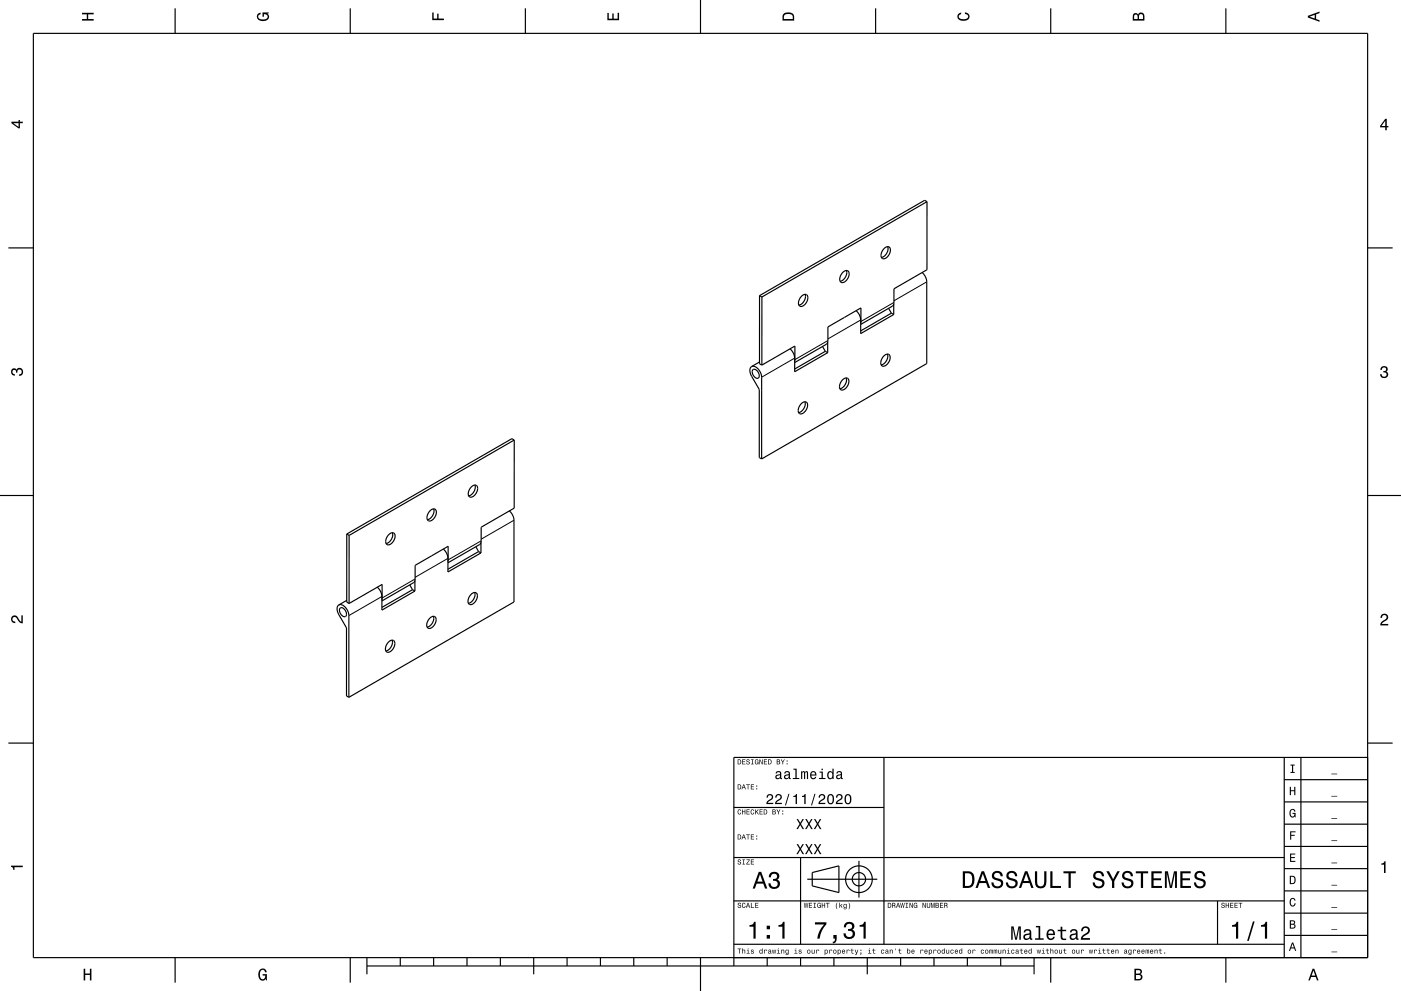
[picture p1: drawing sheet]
<svg xmlns="http://www.w3.org/2000/svg" width="420mm" height="297mm" viewBox="0 0 420 297" stroke-linecap="round" stroke-linejoin="round" font-family="sans-serif">
<g fill="none" stroke="#000" stroke-width=".35">
<path d="M10 10h400v277h-400zM52.5 2.5v7.5M105 2.5v7.5M157.5 2.5v7.5M210 0v10M262.5 2.5v7.5M315 2.5v7.5M367.5 2.5v7.5M2.5 74.3h7.5M265.1 74.5a1.05 1.05 0 0 1 1.4-.5 1.05 1.05 0 0 1 .4 1.6 1.93 1.93 0 0 1-2.5 1.8l-.3-1.2zM266.1 73.9a2.72 2.72 0 0 1-1.9 3.3M277.9 60.4v20.4l-9.9 5.8v4.2l-.3 .8-9.7 5.6"/>
<path d="M277.9 60.4l-.7-.4-49.5 28.6M277.9 60.4l-49.5 28.6M410 74.3h7.5M227.7 88.6l.7 .4M227.7 88.6v20.4l.7 .4M228.4 89v20.4M240.3 88.8a1.05 1.05 0 0 1 1.5-.5 1.05 1.05 0 0 1 .3 1.5 1.94 1.94 0 0 1-2.5 1.9l-.2-1.3zM241.4 88.2a2.72 2.72 0 0 1-1.9 3.2M252.7 81.6a1.05 1.05 0 0 1 1.5-.4 1.05 1.05 0 0 1 .3 1.5 1.94 1.94 0 0 1-2.5 1.8l-.2-.6v-.8zM253.7 81.1a2.72 2.72 0 0 1-1.8 3.2M256.6 93.1l.9 1 .5 1.1v4.8l9.9-5.7M258 96.9l.1-4.6-9.9 5.7v4.1l-.4 1-9.6 5.6"/>
<path d="M266.4 92.4l.8 1.5M267.2 93.9l-9.2 5.3M267.2 93.9l.7 .4M267.9 91.1v3.2M276.4 81.7l1 1.2 .4 1.4v24.7l-49.5 28.5M225.3 109.9a2.27 2.27 0 0 0 .1 2.9l2.2 3.9v20.4l.7 .4M225.3 109.9a2.83 2.83 0 0 1 3 2.8v24.8M225.7 110.8a1.68 1.68 0 0 1 1.9 2.2 .86 .86 0 0 1-.9 .4 .86 .86 0 0 1-.7-.7l-.5-1.1zM227.7 108.5l-2.4 1.4M236.8 104.5l.6 .7 .7 1.4 .1 4.8 9.9-5.7M238.2 108.3l.1-4.6-9.9 5.7M246.6 103.8l.8 1.5"/>
<path d="M247.4 105.3l-9.2 5.3M247.4 105.3l.7 .4M248.1 102.6v3.1M252.6 113.8a1.05 1.05 0 0 1 1.5-.4 1.05 1.05 0 0 1 .3 1.5 1.93 1.93 0 0 1-2.5 1.8l-.2-.6 .1-.8zM253.7 113.3a2.72 2.72 0 0 1-1.9 3.2M265 106.7a1.05 1.05 0 0 1 1.5-.5 1.05 1.05 0 0 1 .3 1.6 1.92 1.92 0 0 1-2.5 1.8l-.2-.6v-.9zM266 106.1a2.72 2.72 0 0 1-1.8 3.3M154.2 131.9l-.1 20.4-9.8 5.7-.1 4.3-.2 .7-9.7 5.7M154.2 131.9l-.7-.4-49.5 28.5M154.2 131.9l-49.5 28.6M240.2 121a1.05 1.05 0 0 1 1.5-.5 1.05 1.05 0 0 1 .3 1.5 1.93 1.93 0 0 1-2.4 1.8l-.3-1.2zM241.3 120.4a2.72 2.72 0 0 1-1.9 3.2"/>
<path d="M0 148.5h10M117.6 159.6a2.72 2.72 0 0 1-1.9 3.3M128.9 153.1a1.05 1.05 0 0 1 1.5-.5 1.05 1.05 0 0 1 .3 1.5 1.93 1.93 0 0 1-2.4 1.8l-.3-.6 .1-.8zM130 152.5a2.72 2.72 0 0 1-1.9 3.2M141.3 145.9a1.05 1.05 0 0 1 1.5-.4 1.05 1.05 0 0 1 .3 1.5 1.94 1.94 0 0 1-2.5 1.8l-.2-.6 .1-.8zM142.4 145.4a2.72 2.72 0 0 1-1.9 3.2M152.7 153.1l1 1.3 .4 1.3v24.7l-49.5 28.6M410 148.5h10M103.9 179.9l-2.3 1.4M104 160l.7 .5M104 160l-.1 20.5 .8 .4M104.7 160.5v20.4"/>
<path d="M113.1 176l1 1.2 .4 1.6M114.6 179.2l-.1 .5M116.6 160.2a1.05 1.05 0 0 1 1.5-.4 1.05 1.05 0 0 1 .3 1.5 1.93 1.93 0 0 1-2.5 1.8l-.2-1.2zM122.8 175.3l.9 1.4M123.7 176.7l-9.2 5.3M123.7 176.7l.7 .4M124.4 177.1l-9.9 5.8 .1-7.8-9.9 5.8M124.4 174v3.1M132.9 164.6l.8 1 .5 1.1 .1 4.7 9.9-5.7M134.3 168.3l.1-4.6-9.9 5.7-.1 4.3-.2 .8-9.7 5.6M141.2 178.1a1.05 1.05 0 0 1 1.5-.4 1.05 1.05 0 0 1 .3 1.5 1.94 1.94 0 0 1-2.4 1.8l-.3-.6 .1-.8zM142.3 177.6a2.72 2.72 0 0 1-1.9 3.2"/>
<path d="M142.6 163.9l.9 1.4M143.5 165.3l-9.2 5.3M143.5 165.3l.7 .4M144.2 162.6v3.1M101.6 181.3a2.24 2.24 0 0 0 0 3l2.3 3.9v20.4l.7 .4M101.6 181.3a2.87 2.87 0 0 1 3 3v24.7M102 182.3a1.68 1.68 0 0 1 1.8 2.3 1.1 1.1 0 0 1-1.8-.8 1.42 1.42 0 0 1 0-1.5zM116.5 192.4a1.05 1.05 0 0 1 1.5-.4 1.05 1.05 0 0 1 .3 1.5 1.94 1.94 0 0 1-2.5 1.8l-.2-1.2zM117.5 191.9a2.71 2.71 0 0 1-1.8 3.2M128.9 185.3a1.05 1.05 0 0 1 1.5-.5 1.05 1.05 0 0 1 .3 1.5 1.94 1.94 0 0 1-2.5 1.9l-.2-1.3zM129.9 184.7a2.71 2.71 0 0 1-1.9 3.2M2.5 222.7h7.5"/>
<path d="M265 227v56M385 233.7h25M385 227v60M390 227v60M410 222.7h7.5M410 227h-190v62.5M220 257h165M220 242h45M240 257v26M257.5 258v11M385 253.7h25M385 247h25"/>
<path d="M385 240.3h25M220 270h165M242 263.5h21M243.5 261.5l8-2v8l-8-2zM365 270v13M385 273.7h25M385 267h25M385 260.3h25M52.5 287v7.5M105 287v7.5M110 289.5h200M110 287v5"/>
<path d="M120 287v2.5M130 287v2.5M140 287v2.5M150 287v2.5M160 287v5M170 287v2.5M180 287v2.5M190 287v2.5M200 287v2.5M210 287v10M220 283h165M230 287v2.5"/>
<path d="M240 287v2.5M250 287v2.5M260 287v5M270 287v2.5M280 287v2.5M290 287v2.5M300 287v2.5M310 287v5M315 287v7.5M367.5 287v7.5M385 280.3h25"/>
<circle cx="257.5" cy="263.5" r="2"/>
<circle cx="257.5" cy="263.5" r="4"/>
</g>
<path d="M258 95.9l-9.8 5.7M268 90.6l-9.9 5.8M277.8 84.5l-9.8 5.6M238.2 107.3l-9.9 5.7M248.2 102.1l-9.9 5.7M154.1 155.9l-9.8 5.7M114.5 178.8l-9.9 5.7M124.4 173.5l-9.8 5.7M134.3 167.3l-9.9 5.7M144.2 162.1l-9.9 5.7" fill="none" stroke="#000" stroke-width=".3"/>
<g fill="#000">
<path d="M24.6 3.8h3.5v.5h-1.7v1.4h1.7v.5h-3.5v-.5h1.4v-1.4h-1.4z" fill-rule="evenodd"/>
<path d="M77.3 4.2l.8-.4v.5l-.3 .1a.68 .68 0 0 0-.4 .6 .68 .68 0 0 0 .4 .6 1.68 1.68 0 0 0 2.4-.6 .93 .93 0 0 0-1.1-.8v.8h-.4v-1.3h1.9v.3l-.5 .1 .4 .4a1.19 1.19 0 0 1-.9 1.7 1.9 1.9 0 0 1-2.6-1.3z" fill-rule="evenodd"/>
<path d="M129.6 3.8h.4v1.8h1.1v-1.5h.4v1.5h1.6v.4h-3.5z" fill-rule="evenodd"/>
<path d="M182.1 3.9h.4v1.7h1.1v-1.6h.4v1.6h1.2v-1.8h.4v2.3h-3.5z" fill-rule="evenodd"/>
<path d="M235 4a2.21 2.21 0 0 0-.4 2.2h3.5v-1.2a1.92 1.92 0 0 0-3.1-1zM235.3 4.4l.4-.2a1.45 1.45 0 0 1 2 .8v.7h-2.7l.1-1z" fill-rule="evenodd"/>
<path d="M287.3 4.2l.8-.4v.4l-.3 .1a.66 .66 0 0 0-.4 .6 .66 .66 0 0 0 .4 .6 1.69 1.69 0 0 0 2.5-.5 .9 .9 0 0 0-1-.8v-.5a1.24 1.24 0 0 1 1.4 1.1 1.24 1.24 0 0 1-1.1 1.4 1.93 1.93 0 0 1-2.6-1.2z" fill-rule="evenodd"/>
<path d="M339.8 4.2l-.2 2h3.5v-1.4a.98 .98 0 0 0-.7-1 .98 .98 0 0 0-1.2 .6 .84 .84 0 0 0-1.4-.2zM340.1 4.5l.4-.1 .4 .1 .1 1.2h-1zM341.6 4.4l.4-.2a.58 .58 0 0 1 .7 .7v.8h-1.2z" fill-rule="evenodd"/>
<path d="M392.1 4.7v.6l3.5 1.2v-.4l-1-.4v-1.4l1-.4v-.4zM392.6 5l1.5-.5v1z" fill-rule="evenodd"/>
<path d="M3.4 36.5v.4l2.1 1.6h.5v-1.6h.8v-.4h-.8v-.5h-.4v.5zM4 36.9h1.6v1.1z" fill-rule="evenodd"/>
<path d="M415.3 35.6l-1.6 2.1v.5h1.6v.8h.4v-.8h.5v-.4h-.5v-2.2zM415.3 36.2v1.6h-1.1z" fill-rule="evenodd"/>
<path d="M3.6 110.6a.86 .86 0 0 1 1.4 .2 1.12 1.12 0 0 1 1.5-.4 1.12 1.12 0 0 1 .3 1.6l-.5 .6-.6 .1v-.5a.72 .72 0 0 0 .9-.6 .72 .72 0 0 0-.8-.8 .72 .72 0 0 0-.6 .9h-.4a.62 .62 0 0 0-.4-.8 .62 .62 0 0 0-.8 .5 .62 .62 0 0 0 .5 .7h.4l-.1 .5a1.17 1.17 0 0 1-1-.7 1.17 1.17 0 0 1 .2-1.3z" fill-rule="evenodd"/>
<path d="M414.1 110a1.01 1.01 0 0 1 1.5-.2 1.01 1.01 0 0 1 0 1.6 1.12 1.12 0 0 1 .4 1.5 1.12 1.12 0 0 1-1.6 .3l-.6-.5-.1-.6h.5a.72 .72 0 0 0 .7 .9 .72 .72 0 0 0 .7-.8 .72 .72 0 0 0-.9-.6v-.4a.62 .62 0 0 0 .8-.4 .62 .62 0 0 0-.5-.8 .62 .62 0 0 0-.7 .5v.4h-.5z" fill-rule="evenodd"/>
<path d="M3.6 184.7a1.22 1.22 0 0 1 2 .8l.8 .8v-1.9h.4v2.4a2.76 2.76 0 0 1-2-1.8 .69 .69 0 0 0-1.1 .5 .69 .69 0 0 0 .9 .8v.4a1.19 1.19 0 0 1-1.2-.6 1.19 1.19 0 0 1 .2-1.4z" fill-rule="evenodd"/>
<path d="M414.2 184.2a1.18 1.18 0 0 1 1.9 .3 1.18 1.18 0 0 1-1 1.7l-.8 .8h1.9v.4h-2.4a2.76 2.76 0 0 1 1.8-2 .69 .69 0 0 0-.5-1.1 .69 .69 0 0 0-.8 .9h-.4z" fill-rule="evenodd"/>
<path d="M221.1 227.6v1.5h.5a.77 .77 0 0 0 .6-.8 .77 .77 0 0 0-.6-.7zM221.4 227.8a.58 .58 0 0 1 .6 .5 .58 .58 0 0 1-.6 .6zM222.5 227.6v1.5h.9v-.2h-.7v-.5h.7v-.2h-.7v-.4h.7v-.2zM223.9 227.7a.6 .6 0 0 0 0 .6 .6 .6 0 0 0 .7 .3 .33 .33 0 0 1-.3 .4 .33 .33 0 0 1-.4-.4h-.2a.54 .54 0 0 0 .6 .6 .54 .54 0 0 0 .5-.7 .54 .54 0 0 0-.8-.4 .28 .28 0 0 1 .2-.4 .28 .28 0 0 1 .4 .3h.2l-.1-.2-.2-.2zM225.2 227.6v.2h.3v1.1h-.3v.2h.7v-.2h-.2v-1.1h.2v-.2zM226.4 227.8a.72 .72 0 0 0-.2 .9 .72 .72 0 0 0 1 .3l.2 .1v-.8h-.5v.2h.3l-.2 .4a.52 .52 0 0 1-.6-.6 .52 .52 0 0 1 .7-.4l.3 .1-.3-.4zM227.7 227.6v1.5h.1v-1.2l.6 1.2h.2v-1.5h-.1v1.2l-.6-1.2zM229 227.6v1.5h1v-.2h-.8v-.5h.7v-.2h-.7v-.4h.7v-.2zM230.3 227.6v1.5h.5a.77 .77 0 0 0 .6-.8 .77 .77 0 0 0-.6-.7zM230.5 227.8a.58 .58 0 0 1 .6 .5 .58 .58 0 0 1-.6 .6zM232.9 227.6v1.5h.5a.42 .42 0 0 0 .5-.3 .42 .42 0 0 0-.3-.5l.2-.2-.1-.4zM233.1 227.8h.3a.23 .23 0 0 1 .2 .2 .23 .23 0 0 1-.2 .2h-.3zM233.1 228.4h.3a.26 .26 0 0 1 .3 .2 .26 .26 0 0 1-.3 .3h-.3zM234.1 227.6l.5 .9v.6h.2v-.6l.5-.9h-.3l-.3 .7-.4-.7zM235.8 228.8v.3h.3v-.3zM235.8 227.9v.3h.3v-.3z" fill-rule="evenodd"/>
<path d="M221.1 235.1v1.5h.5a.77 .77 0 0 0 .6-.8 .77 .77 0 0 0-.6-.7zM221.4 235.3a.58 .58 0 0 1 .6 .5 .58 .58 0 0 1-.6 .6zM222.8 235.1l-.5 1.5h.2l.2-.5h.5l.2 .5h.2l-.5-1.5zM223 235.3l.2 .7h-.5zM223.7 235.1v.2h.5v1.3h.2v-1.3h.4v-.2zM225.1 235.1v1.5h.9v-.2h-.7v-.5h.7v-.2h-.7v-.4h.7v-.2zM226.7 236.3v.3h.3v-.3zM226.7 235.4v.3h.3v-.3z" fill-rule="evenodd"/>
<path d="M232.7 231.3l-.2 .5h.4a.47 .47 0 0 1 .5-.4 .47 .47 0 0 1 .4 .6l-.2 .1a.78 .78 0 0 0-1.1 .4 .78 .78 0 0 0 .6 1l.8-.3 .1 .2 .4 .1v-.3h-.2v-1.4a.87 .87 0 0 0-.6-.7 .87 .87 0 0 0-.9 .2zM232.9 232.6l.9-.3v.4a.51 .51 0 0 1-.5 .5 .51 .51 0 0 1-.5-.5zM235.3 231.3l-.2 .5h.4a.47 .47 0 0 1 .5-.4 .47 .47 0 0 1 .4 .6l-.2 .1a.78 .78 0 0 0-1.1 .4 .78 .78 0 0 0 .6 1l.8-.3 .1 .2 .4 .1v-.3h-.2v-1.4a.87 .87 0 0 0-1.5-.5zM235.5 232.6l.9-.3v.4a.51 .51 0 0 1-.5 .5 .51 .51 0 0 1-.5-.5zM237.9 230.4v.3h.6v2.5h-.8v.3h1.9v-.3h-.8v-2.8zM240.2 231.2v2.3h.3v-1.8l.3-.3 .2 .3v1.8h.4v-1.8l.3-.3 .2 .4v1.7h.4l-.1-2.2-.4-.2-.5 .3-.4-.3-.4 .3v-.2zM243.1 231.4a1.25 1.25 0 0 0-.2 1.4 1.25 1.25 0 0 0 1.2 .7l.6-.7h-.4l-.5 .4a.65 .65 0 0 1-.6-.8h1.6v-.1a.96 .96 0 0 0-.5-1.1 .96 .96 0 0 0-1.2 .2zM243.4 231.6l.6-.1 .4 .6h-1.2zM245.7 231.2v.4h.6v1.6h-.8v.3h2v-.3h-.8v-2zM246.3 230.4v.4h.4v-.4zM248.2 231.4a1.28 1.28 0 0 0-.2 1.3 1.28 1.28 0 0 0 1.1 .8l.4-.4v.4h.4v-3.1h-.4v1.1a.77 .77 0 0 0-1.3-.1zM248.5 231.7a.53 .53 0 0 1 .6-.3 .53 .53 0 0 1 .4 .5v.4a.71 .71 0 0 1-.6 .9 1.02 1.02 0 0 1-.4-1.5zM251 231.3l-.3 .5h.4a.47 .47 0 0 1 .6-.4 .47 .47 0 0 1 .3 .6l-.2 .1a.78 .78 0 0 0-1.1 .4 .78 .78 0 0 0 .6 1l.8-.3 .1 .2 .5 .1v-.3h-.2l-.1-1.4a.87 .87 0 0 0-1.4-.5zM251.1 232.6l.9-.3v.4a.51 .51 0 0 1-.4 .5 .51 .51 0 0 1-.6-.5z" fill-rule="evenodd"/>
<path d="M386.7 235.8h.3v1h1v-1h.3v2.5h-.3v-1.2h-1v1.2h-.3z" fill-rule="evenodd"/>
<path d="M386.9 229.1h1.2v.3h-.4v1.9h.4v.3h-1.2v-.3h.4v-1.9h-.4z" fill-rule="evenodd"/>
<path d="M399.1 238.5h1.8v.2h-1.8z" fill-rule="evenodd"/>
<path d="M399.1 231.9h1.8v.2h-1.8z" fill-rule="evenodd"/>
<path d="M3.3 259.4h3.5v.5h-2.5v.8h-.3a.77 .77 0 0 0-.7-.9z" fill-rule="evenodd"/>
<path d="M221.3 257.7a.6 .6 0 0 0 0 .6 .6 .6 0 0 0 .7 .3 .33 .33 0 0 1-.3 .4 .33 .33 0 0 1-.4-.4h-.2a.54 .54 0 0 0 .6 .6 .54 .54 0 0 0 .5-.7 .54 .54 0 0 0-.8-.4 .28 .28 0 0 1 .2-.4 .28 .28 0 0 1 .4 .3h.1v-.2l-.2-.2zM222.6 257.6v.2h.3v1.1h-.3v.2h.7v-.2h-.2v-1.1h.2v-.2zM223.8 257.6v.2h.8l-.9 1.3h1.1v-.2h-.8l.8-1.3zM225.1 257.6v1.5h.9v-.2h-.7v-.5h.7v-.2h-.7v-.4h.7v-.2z" fill-rule="evenodd"/>
<path d="M221.1 250.1v1.5h.5a.77 .77 0 0 0 .6-.8 .77 .77 0 0 0-.6-.7zM221.4 250.3a.58 .58 0 0 1 .6 .5 .58 .58 0 0 1-.6 .6zM222.8 250.1l-.5 1.5h.2l.2-.5h.5l.2 .5h.2l-.5-1.5zM223 250.3l.2 .7h-.5zM223.7 250.1v.2h.5v1.3h.2v-1.3h.4v-.2zM225.1 250.1v1.5h.9v-.2h-.7v-.5h.7v-.2h-.7v-.4h.7v-.2zM226.7 251.3v.3h.3v-.3zM226.7 250.4v.3h.3v-.3z" fill-rule="evenodd"/>
<path d="M221.3 242.7a.72 .72 0 0 0-.2 1 .72 .72 0 0 0 .9 .3l.2-.5-.4 .4a.56 .56 0 0 1-.5-.6 .56 .56 0 0 1 .6-.5l.3 .2-.3-.4zM222.5 242.6v1.5h.2v-.7h.6v.7h.1v-1.5h-.1v.6h-.6v-.6zM223.8 242.6v1.5h1v-.2h-.8v-.5h.7v-.2h-.7v-.4h.7v-.2zM225.2 242.7a.72 .72 0 0 0-.2 1 .72 .72 0 0 0 .9 .3l.2-.5-.4 .4a.56 .56 0 0 1-.5-.6 .56 .56 0 0 1 .6-.5l.3 .2-.3-.4zM226.4 242.6v1.5h.2l.2-.7 .5 .7h.2l-.6-.9 .6-.6h-.3l-.6 .7v-.7zM227.7 242.6v1.5h1v-.2h-.8v-.5h.7v-.2h-.7v-.4h.7v-.2zM229 242.6v1.5h.5a.77 .77 0 0 0 .6-.8 .77 .77 0 0 0-.6-.7zM229.2 242.8a.58 .58 0 0 1 .6 .5 .58 .58 0 0 1-.6 .6zM231.6 242.6v1.5h.5a.42 .42 0 0 0 .5-.3 .42 .42 0 0 0-.3-.5l.2-.2-.1-.4zM231.8 242.8h.3a.23 .23 0 0 1 .2 .2 .23 .23 0 0 1-.2 .2h-.3zM231.8 243.4h.3a.26 .26 0 0 1 .3 .2 .26 .26 0 0 1-.3 .3h-.3zM232.8 242.6l.5 .9v.6h.2v-.6l.5-.9h-.3l-.3 .7-.4-.7zM234.5 243.8v.3h.3v-.3zM234.5 242.9v.3h.3v-.3z" fill-rule="evenodd"/>
<path d="M230.1 238.2l-.3 .8h.4a.6 .6 0 0 1 .4-.7 .6 .6 0 0 1 .8 .5 .6 .6 0 0 1-.5 .7l-.2 .1a1.4 1.4 0 0 0-1 1.4h2.1v-.4h-1.6l.7-.7a1 1 0 0 0 .8-1.4 1 1 0 0 0-1.6-.3zM232.7 238.2l-.3 .8h.4a.6 .6 0 0 1 .4-.7 .6 .6 0 0 1 .8 .5 .6 .6 0 0 1-.5 .7l-.2 .1a1.41 1.41 0 0 0-1 1.4h2.1v-.4h-1.6l.7-.7a1 1 0 0 0 .8-1.4 1 1 0 0 0-1.6-.3zM236.4 237.9l-1.1 3.5h.3l1.1-3.5zM237.8 238.5v.3h.7v2.2h.4v-3zM240.4 238.5v.3h.7v2.2h.4v-3zM244.2 237.9l-1.1 3.5h.3l1.1-3.5zM245.7 238.2l-.3 .8h.4a.6 .6 0 0 1 .5-.7 .6 .6 0 0 1 .7 .5 .6 .6 0 0 1-.4 .7l-.3 .1a1.4 1.4 0 0 0-1 1.4h2.1v-.4h-1.6l.7-.7a1 1 0 0 0 .8-1.4 1 1 0 0 0-1.6-.3zM248.2 238.4a1.73 1.73 0 0 0 .8 2.7 1.74 1.74 0 0 0 .8-2.7 .95 .95 0 0 0-1.6 0zM248.7 238.4l.3-.1a1.46 1.46 0 0 1 0 2.4l-.5-.3-.1-.4v-1zM250.9 238.2l-.3 .8h.4a.6 .6 0 0 1 .5-.7 .6 .6 0 0 1 .7 .5 .6 .6 0 0 1-.4 .7l-.3 .1a1.4 1.4 0 0 0-.9 1.4h2v-.4h-1.6l.7-.7a1 1 0 0 0 .8-1.4 1 1 0 0 0-1.6-.3zM253.4 238.4a1.74 1.74 0 0 0 .8 2.7 1.75 1.75 0 0 0 .8-2.7 .96 .96 0 0 0-1.6 0zM253.9 238.4l.3-.1a1.47 1.47 0 0 1 0 2.4l-.5-.3-.1-.4v-1z" fill-rule="evenodd"/>
<path d="M238.8 245.5l.9 1.4-.9 1.6h.4l.7-1.2 .7 1.2h.5l-1-1.6 .9-1.4h-.4l-.7 1.1-.6-1.1zM241.4 245.5l.9 1.4-.9 1.6h.4l.7-1.2 .7 1.2h.5l-1-1.6 .9-1.4h-.4l-.7 1.1-.6-1.1zM244 245.5l.9 1.4-.9 1.6h.4l.7-1.2 .7 1.2h.5l-1-1.6 .9-1.4h-.4l-.7 1.1-.6-1.1z" fill-rule="evenodd"/>
<path d="M238.8 253l.9 1.4-.9 1.6h.4l.7-1.2 .7 1.2h.5l-1-1.6 .9-1.4h-.4l-.7 1.1-.6-1.1zM241.4 253l.9 1.4-.9 1.6h.4l.7-1.2 .7 1.2h.5l-1-1.6 .9-1.4h-.4l-.7 1.1-.6-1.1zM244 253l.9 1.4-.9 1.6h.4l.7-1.2 .7 1.2h.5l-1-1.6 .9-1.4h-.4l-.7 1.1-.6-1.1z" fill-rule="evenodd"/>
<path d="M386.7 255.8h1.6v.3h-1.2v.8h1.1v.3h-1.1v.8h1.2v.3h-1.6z" fill-rule="evenodd"/>
<path d="M386.8 249.1h1.6v.3h-1.3v.8h1v.3h-1v1.1h-.3z" fill-rule="evenodd"/>
<path d="M386.8 242.8a.85 .85 0 0 1 1-.4 .85 .85 0 0 1 .6 .8h-.4l-.3-.5a1.04 1.04 0 0 0-.9 1 1.04 1.04 0 0 0 .7 1l.4-.2 .2-.6h-.6v-.3h.9v1.4l-.2-.4-.5 .4a1.2 1.2 0 0 1-1.1-1.8z" fill-rule="evenodd"/>
<path d="M399.1 258.5h1.8v.2h-1.8z" fill-rule="evenodd"/>
<path d="M399.1 251.9h1.8v.2h-1.8z" fill-rule="evenodd"/>
<path d="M399.1 245.2h1.8v.2h-1.8z" fill-rule="evenodd"/>
<path d="M221.3 270.7a.6 .6 0 0 0 0 .6 .6 .6 0 0 0 .7 .3 .33 .33 0 0 1-.3 .4 .33 .33 0 0 1-.4-.4h-.2a.54 .54 0 0 0 .6 .6 .54 .54 0 0 0 .5-.7 .54 .54 0 0 0-.8-.4 .28 .28 0 0 1 .2-.4 .28 .28 0 0 1 .4 .3h.1v-.2l-.2-.2zM222.6 270.7a.72 .72 0 0 0-.2 1 .72 .72 0 0 0 .9 .3l.2-.5-.4 .4a.56 .56 0 0 1-.5-.6 .56 .56 0 0 1 .6-.5l.3 .2-.3-.4zM224.1 270.6l-.5 1.5h.2l.2-.5h.6l.1 .5h.2l-.5-1.5zM224.3 270.8l.2 .7h-.5zM225.1 270.6v1.5h1v-.2h-.8v-1.3zM226.4 270.6v1.5h1v-.2h-.8v-.5h.7v-.2h-.7v-.4h.7v-.2z" fill-rule="evenodd"/>
<path d="M227.5 261.3l-1.9 5h.7l.5-1.5h2l.6 1.5h.6l-1.8-5zM227.8 262l.8 2.2h-1.5zM230.9 261.7l-.4 1.2h.6a.88 .88 0 0 1 .5-1.1 .88 .88 0 0 1 1.1 .4 .88 .88 0 0 1-.3 1.2h-.7v.6a1.03 1.03 0 0 1 1.4 .6 1.03 1.03 0 0 1-.7 1.3 1.03 1.03 0 0 1-1.3-.7l-.1-.5h-.6a1.68 1.68 0 0 0 2.1 1.7 1.68 1.68 0 0 0 .9-2.6l-.4-.2a1.29 1.29 0 0 0 .5-1.6 1.29 1.29 0 0 0-1.5-.7z" fill-rule="evenodd"/>
<path d="M241 270.6l.2 1.5h.2l.2-1.3 .3 1.3h.2l.2-1.5h-.2l-.1 1.3-.3-1.3h-.1l-.3 1.3-.1-1.3zM242.5 270.6v1.5h.9v-.2h-.7v-.5h.7v-.2h-.7v-.4h.7v-.2zM243.9 270.6v.2h.3v1.1h-.3v.2h.7v-.2h-.2v-1.1h.2v-.2zM245.1 270.8a.72 .72 0 0 0-.2 .9 .72 .72 0 0 0 1 .3l.2 .1v-.8h-.6v.2h.4l-.2 .4a.56 .56 0 0 1-.5-.6 .56 .56 0 0 1 .6-.5l.3 .2-.3-.4zM246.4 270.6v1.5h.2v-.7h.6v.7h.2v-1.5h-.2v.6h-.6v-.6zM247.6 270.6v.2h.5v1.3h.2v-1.3h.4v-.2zM250.9 270.5a1.35 1.35 0 0 0 .2 2 1.83 1.83 0 0 1 0-2zM251.6 270.5v1.6h.2l.2-.6 .4 .6h.2l-.4-.8 .4-.4-.8 .5v-.9zM253 271a.55 .55 0 0 0-.2 .8 .55 .55 0 0 0 .8 .1 .4 .4 0 0 1-.2 .5 .4 .4 0 0 1-.5-.2 .47 .47 0 0 0 .5 .3 .47 .47 0 0 0 .4-.5v-1.1l-.2 .2-.3-.2zM253.1 271.2l.1-.1a.39 .39 0 0 1 .4 .4 .39 .39 0 0 1-.5 .3zM254.4 270.5a1.85 1.85 0 0 1 0 2 1.22 1.22 0 0 0 0-2z" fill-rule="evenodd"/>
<path d="M266.1 270.6v1.5h.5a.77 .77 0 0 0 .6-.8 .77 .77 0 0 0-.6-.7zM266.4 270.8a.58 .58 0 0 1 .6 .5 .58 .58 0 0 1-.6 .6zM267.5 270.6v1.5h.2v-.7a.45 .45 0 0 1 .5 .2 .45 .45 0 0 1 0 .5l.3-.1-.3-.7a.42 .42 0 0 0 .2-.4 .42 .42 0 0 0-.4-.3zM267.7 270.8h.2a.26 .26 0 0 1 .3 .2 .26 .26 0 0 1-.3 .3h-.2zM269.1 270.6l-.5 1.5h.2l.2-.5h.6l.1 .5h.2l-.5-1.5zM269.3 270.8l.2 .7h-.5zM269.9 270.6l.2 1.5h.2l.3-1.3 .2 1.3h.2l.2-1.5h-.2l-.1 1.3-.3-1.3h-.1l-.3 1.3-.1-1.3zM271.5 270.6v.2h.3v1.1h-.3v.2h.7v-.2h-.2v-1.1h.2v-.2zM272.7 270.6v1.5h.1v-1.2l.6 1.2h.2v-1.5h-.1v1.2l-.6-1.2zM274 270.8a.72 .72 0 0 0-.1 .9 .72 .72 0 0 0 .9 .3l.2 .1v-.8h-.5v.2h.3l-.2 .4a.52 .52 0 0 1-.6-.6 .52 .52 0 0 1 .7-.4l.3 .1-.3-.4zM276.6 270.6v1.5h.1v-1.2l.6 1.2h.3v-1.5h-.2v1.2l-.6-1.2zM277.8 270.6v.9a.52 .52 0 0 0 .6 .6 .52 .52 0 0 0 .5-.6v-.9h-.2v.9a.33 .33 0 0 1-.3 .4 .33 .33 0 0 1-.4-.4v-.9zM279.1 270.6v1.5h.2v-1.4l.3 1.4h.2l.2-1.4v1.4h.2v-1.5h-.3l-.2 1.3-.3-1.3zM280.5 270.6v1.5h.5a.42 .42 0 0 0 .5-.3 .42 .42 0 0 0-.3-.5l.2-.2-.1-.4zM280.7 270.8h.3a.23 .23 0 0 1 .2 .2 .23 .23 0 0 1-.2 .2h-.3zM280.7 271.4h.3a.26 .26 0 0 1 .3 .2 .26 .26 0 0 1-.3 .3h-.3zM281.8 270.6v1.5h1v-.2h-.8v-.5h.7v-.2h-.7v-.4h.7v-.2zM283.1 270.6v1.5h.2v-.7a.45 .45 0 0 1 .5 .2 .45 .45 0 0 1 .1 .5l.2-.1-.3-.7a.42 .42 0 0 0 .2-.4 .42 .42 0 0 0-.4-.3zM283.3 270.8h.2a.26 .26 0 0 1 .3 .2 .26 .26 0 0 1-.3 .3h-.2z" fill-rule="evenodd"/>
<path d="M288.6 261.1v5h1.7a2.03 2.03 0 0 0 1.9-2.5 1.97 1.97 0 0 0-1.9-2.5zM289.3 261.7l1.5 .1a2.7 2.7 0 0 1 0 3.6l-1.5 .1zM294.3 261.1l-1.9 5h.7l.5-1.4h2l.6 1.4h.6l-1.8-5zM294.6 261.8l.8 2.2h-1.5zM297.8 261.4a1.38 1.38 0 0 0-.4 1.5 1.38 1.38 0 0 0 1.3 .9 1.1 1.1 0 0 1 1.3 1.3 1.19 1.19 0 0 1-1.3 .5 1.19 1.19 0 0 1-.9-1.1h-.6a1.73 1.73 0 0 0 2.1 1.8 1.73 1.73 0 0 0 1.1-2.6l-1.7-.6a.83 .83 0 0 1-.6-1.1 .83 .83 0 0 1 1.3-.3l.5 .5 .1 .4h.6a1.67 1.67 0 0 0-1-1.6 1.67 1.67 0 0 0-1.8 .4zM302.1 261.4a1.38 1.38 0 0 0-.4 1.5 1.38 1.38 0 0 0 1.4 .9 1.1 1.1 0 0 1 1.3 1.3 1.19 1.19 0 0 1-1.4 .5 1.19 1.19 0 0 1-.8-1.1h-.7a1.73 1.73 0 0 0 2.1 1.8 1.73 1.73 0 0 0 1.1-2.6l-1.1-.4a1.02 1.02 0 0 1-1.3-.9 1 1 0 0 1 1.1-.8 1 1 0 0 1 .9 1h.7a1.67 1.67 0 0 0-1-1.6 1.67 1.67 0 0 0-1.9 .4zM307.3 261.1l-1.8 5h.6l.5-1.4h2l.6 1.4h.6l-1.8-5zM307.7 261.8l.7 2.2h-1.5zM310.3 261.1v3.1a1.75 1.75 0 0 0 1.7 2.1 1.75 1.75 0 0 0 1.7-2.1v-3.1h-.7v3.2a1.1 1.1 0 0 1-1 1.4 1.1 1.1 0 0 1-1.1-1.4v-3.2zM314.9 261.1v5h3.2v-.6h-2.6v-4.4zM318.8 261.1v.6h1.5v4.4h.7v-4.4h1.5v-.6zM328.1 261.4a1.38 1.38 0 0 0-.3 1.5 1.38 1.38 0 0 0 1.3 .9 1.1 1.1 0 0 1 1.3 1.3 1.19 1.19 0 0 1-1.3 .5 1.19 1.19 0 0 1-.9-1.1h-.7a1.73 1.73 0 0 0 2.2 1.8 1.73 1.73 0 0 0 1-2.6l-1.1-.4a1.01 1.01 0 0 1-1.2-.9 .99 .99 0 0 1 1.1-.8 .99 .99 0 0 1 .8 1h.7a1.66 1.66 0 0 0-1-1.6 1.66 1.66 0 0 0-1.9 .4zM331.7 261.1l1.7 3v2h.6v-2l1.7-3h-.8l-1.2 2.4-1.2-2.4zM336.8 261.4a1.38 1.38 0 0 0-.4 1.5 1.38 1.38 0 0 0 1.4 .9 1.1 1.1 0 0 1 1.3 1.3 1.19 1.19 0 0 1-1.4 .5 1.19 1.19 0 0 1-.8-1.1h-.7a1.73 1.73 0 0 0 2.1 1.8 1.73 1.73 0 0 0 1.1-2.6l-1.7-.6a.83 .83 0 0 1-.6-1.1 .83 .83 0 0 1 1.3-.3l.5 .5 .1 .4h.7a1.67 1.67 0 0 0-1-1.6 1.67 1.67 0 0 0-1.9 .4zM340.5 261.1v.6h1.5v4.4h.7v-4.4h1.5v-.6zM345.2 261.1v5h3.1v-.6h-2.5v-1.7h2.3v-.6h-2.3v-1.5h2.5v-.6zM349.2 261.1v5h.6v-4.5l.9 4.5h.6l1-4.5v4.5h.5v-5h-.9l-.9 4.4-.9-4.4zM353.8 261.1v5h3.2v-.6h-2.5v-1.7h2.2v-.6h-2.2v-1.5h2.5v-.6zM358.5 261.4a1.38 1.38 0 0 0-.4 1.5 1.38 1.38 0 0 0 1.3 .9 1.1 1.1 0 0 1 1.3 1.3 1.19 1.19 0 0 1-1.3 .5 1.19 1.19 0 0 1-.8-1.1h-.7a1.73 1.73 0 0 0 2.1 1.8 1.73 1.73 0 0 0 1.1-2.6l-1.2-.4a1.01 1.01 0 0 1-1.2-.9 .99 .99 0 0 1 1.1-.8 .99 .99 0 0 1 .9 1h.7a1.66 1.66 0 0 0-1.1-1.6 1.66 1.66 0 0 0-1.8 .4z" fill-rule="evenodd"/>
<path d="M366.3 270.7a.6 .6 0 0 0 0 .6 .6 .6 0 0 0 .7 .3 .33 .33 0 0 1-.3 .4 .33 .33 0 0 1-.4-.4h-.2a.54 .54 0 0 0 .6 .6 .54 .54 0 0 0 .5-.7 .54 .54 0 0 0-.8-.4 .28 .28 0 0 1 .2-.4 .28 .28 0 0 1 .4 .3h.1v-.2l-.2-.2zM367.4 270.6v1.5h.3v-.7h.6v.7h.2v-1.5h-.2v.6h-.6v-.6zM368.8 270.6v1.5h.9v-.2h-.7v-.5h.7v-.2h-.7v-.4h.7v-.2zM370.1 270.6v1.5h1v-.2h-.8v-.5h.7v-.2h-.7v-.4h.7v-.2zM371.3 270.6v.2h.5v1.3h.2v-1.3h.4v-.2z" fill-rule="evenodd"/>
<path d="M386.7 262.5v2.5h.8a1.28 1.28 0 0 0 1-1.3 1.28 1.28 0 0 0-1-1.2zM387 262.8a.96 .96 0 0 1 1.1 .9 .96 .96 0 0 1-1.1 1z" fill-rule="evenodd"/>
<path d="M386.7 275.8v2.5h.9a.7 .7 0 0 0 .8-.5 .7 .7 0 0 0-.5-.8l.4-.6a.62 .62 0 0 0-.7-.6zM387 276.1h.5a.38 .38 0 0 1 .5 .4 .38 .38 0 0 1-.5 .3h-.5zM387 277.1h.5a.44 .44 0 0 1 .6 .5 .44 .44 0 0 1-.5 .4h-.6z" fill-rule="evenodd"/>
<path d="M386.9 269.4a.85 .85 0 0 1 .9-.3 .85 .85 0 0 1 .6 .8h-.4l-.3-.5a1.05 1.05 0 0 0-.8 .9 1.05 1.05 0 0 0 .6 1.1l.4-.2 .2-.5h.3a.89 .89 0 0 1-.7 1 .89 .89 0 0 1-1-.7z" fill-rule="evenodd"/>
<path d="M399.1 278.5h1.8v.2h-1.8z" fill-rule="evenodd"/>
<path d="M399.1 271.9h1.8v.2h-1.8z" fill-rule="evenodd"/>
<path d="M399.1 265.2h1.8v.2h-1.8z" fill-rule="evenodd"/>
<path d="M414.1 258.8a.77 .77 0 0 0 .9-.7h.4v3.5h-.5v-2.5h-.8z" fill-rule="evenodd"/>
<path d="M25.1 290.3h.4v1.5h1.5v-1.5h.4v3.5h-.4v-1.6h-1.5v1.6h-.4z" fill-rule="evenodd"/>
<path d="M77.8 290.7a1.19 1.19 0 0 1 1.3-.4 1.19 1.19 0 0 1 .9 1.1h-.5l-.1-.3a.69 .69 0 0 0-.6-.5 .69 .69 0 0 0-.7 .4 1.69 1.69 0 0 0 .6 2.5 .93 .93 0 0 0 .8-1.1h-.8v-.5h1.3v1.9h-.2l-.1-.4-.4 .4a1.19 1.19 0 0 1-1.8-.9v-1.6z" fill-rule="evenodd"/>
<path d="M221.1 284.3v.2h.5v1.3h.1v-1.3h.5v-.2zM222.5 284.2v1.6h.2v-.7a.27 .27 0 0 1 .2-.3 .27 .27 0 0 1 .3 .3v.7h.2v-.8a.38 .38 0 0 0-.3-.4 .38 .38 0 0 0-.4 .2v-.6zM223.9 284.7l.3 .1v.8l-.4 .2h1l-.4-.2v-.9zM224.2 284.2l.2 .2zM225.2 284.7v.4l.6 .3a.26 .26 0 0 1-.2 .3 .26 .26 0 0 1-.3-.3h-.2a.42 .42 0 0 0 .6 .4 .42 .42 0 0 0 .1-.6l-.5-.3 .2-.2 .5 .2-.1-.2zM227.8 284.7a.54 .54 0 0 0-.2 .8 .54 .54 0 0 0 .8 .1l.2 .2v-1.6h-.2v.6l-.3-.2zM227.9 284.9l.1-.1a.39 .39 0 0 1 .4 .4 .39 .39 0 0 1-.5 .3zM229.1 284.6v1.2h.2v-1l.7 .2a.38 .38 0 0 0-.3-.4 .38 .38 0 0 0-.4 .2zM230.4 284.7l-.1 .3 .6-.2v.3a.44 .44 0 0 0-.5 .1 .44 .44 0 0 0 .1 .6l.8-.2-.2-.9zM230.5 285.4a.25 .25 0 0 1 .5 0 .25 .25 0 0 1-.5 0zM231.4 284.6l.3 1.2h.2l.2-1 .1 1h.2l.3-1.2h-.2l-.2 1-.1-1h-.2l-.2 1-.2-1zM233 284.7l.3 .1v.8l-.4 .2h1l-.4-.2v-.9zM233.3 284.2l.2 .2zM234.2 284.6v1.2h.2v-.7a.27 .27 0 0 1 .2-.3 .27 .27 0 0 1 .3 .3v.7h.2v-.8a.38 .38 0 0 0-.2-.4 .38 .38 0 0 0-.5 .2zM235.6 284.7a.55 .55 0 0 0-.2 .8 .55 .55 0 0 0 .8 .1 .41 .41 0 0 1-.2 .5 .41 .41 0 0 1-.5-.2 .47 .47 0 0 0 .5 .3 .47 .47 0 0 0 .4-.5v-1.1l-.2 .2-.3-.2zM235.7 284.9l.1-.1a.39 .39 0 0 1 .4 .4 .39 .39 0 0 1-.5 .3zM238.2 284.7l.3 .1v.8l-.4 .2h1l-.4-.2v-.9zM238.5 284.2l.2 .2zM239.5 284.7v.4l.6 .3a.26 .26 0 0 1-.2 .3 .26 .26 0 0 1-.3-.3h-.2a.42 .42 0 0 0 .6 .4 .42 .42 0 0 0 .1-.6l-.5-.3 .3-.2 .4 .2-.1-.2zM242 285.2a.57 .57 0 0 0 1.1 0 .57 .57 0 0 0-1.1 0zM242.2 284.9l.1-.1a.4 .4 0 0 1 .5 .4 .4 .4 0 0 1-.6 .3zM243.3 284.6v.8a.38 .38 0 0 0 .3 .4 .38 .38 0 0 0 .4-.2l.2 .2v-1.2h-.2v.9l-.3 .2-.2-.2v-.9zM244.7 284.6v1.2h.2l.1-1 .6 .2a.38 .38 0 0 0-.3-.4 .38 .38 0 0 0-.4 .2zM247.2 284.6v1.6h.2l.1-.5a.53 .53 0 0 0 .7-.5 .53 .53 0 0 0-.8-.4zM247.5 284.9l.1-.1a.39 .39 0 0 1 .4 .4 .39 .39 0 0 1-.5 .3zM248.6 284.6v1.2h.2l.1-1 .6 .2a.38 .38 0 0 0-.3-.4 .38 .38 0 0 0-.4 .2zM249.8 285.2a.57 .57 0 0 0 1.1 0 .57 .57 0 0 0-1.1 0zM250 284.9l.1-.1a.4 .4 0 0 1 .5 .4 .4 .4 0 0 1-.6 .3zM251.1 284.6v1.6h.2l.1-.5a.53 .53 0 0 0 .7-.5 .53 .53 0 0 0-.8-.4zM251.4 284.9l.1-.1a.39 .39 0 0 1 .4 .4 .39 .39 0 0 1-.5 .3zM252.5 284.7a.57 .57 0 0 0-.1 .9 .57 .57 0 0 0 .9 0v-.1l-.5 .1-.2-.3h.8l-.2-.6-.3-.1zM252.7 284.8h.3l.2 .3h-.6zM253.8 284.6v1.2h.2l.1-1 .6 .2a.38 .38 0 0 0-.3-.4 .38 .38 0 0 0-.4 .2zM255.3 284.3v.4l-.3 .1h.3l.1 .9 .5 .1-.4-.4v-.6h.4v-.1h-.4v-.4zM256.2 284.6l.5 1.3-.4 .3h.3l.7-1.6h-.2l-.3 1-.3-1zM257.9 284.6v.3h.3v-.3zM257.9 285.5l.2 .3-.2 .4 .3-.4v-.3zM260.3 284.7l.3 .1v.8l-.4 .2h1l-.4-.2v-.9zM260.6 284.2l.2 .2zM261.8 284.3v.4l-.3 .1h.3l.1 .9 .5 .1-.4-.4v-.6h.4v-.1h-.4v-.4zM264.2 284.7a.57 .57 0 0 0 0 .9 .57 .57 0 0 0 .8 0l-.1-.2a.32 .32 0 0 1-.5 0 .32 .32 0 0 1 0-.4 .32 .32 0 0 1 .5 0h.2l-.3-.4zM265.6 284.7l-.1 .3 .5-.2 .1 .3a.42 .42 0 0 0-.6 .1 .42 .42 0 0 0 .3 .6l.3-.2 .3 .2-.1-.9-.2-.3zM265.6 285.4a.26 .26 0 0 1 .5 0 .26 .26 0 0 1-.5 0zM266.7 284.6v1.2h.2v-.7a.27 .27 0 0 1 .3-.3 .27 .27 0 0 1 .3 .3v.7h.1v-.8a.38 .38 0 0 0-.2-.4 .38 .38 0 0 0-.5 .2zM268.4 284.2l.2 .6zM269.6 284.3v.4l-.3 .1h.3l.1 .9 .5 .1-.4-.4v-.6h.4v-.1h-.4v-.4zM271.9 284.2v1.6l.2-.2a.5 .5 0 0 0 .8-.4 .5 .5 0 0 0-.8-.4v-.6zM272.2 284.9l.1-.1a.39 .39 0 0 1 .4 .4 .39 .39 0 0 1-.5 .3zM273.3 284.7a.57 .57 0 0 0 0 .9 .57 .57 0 0 0 .8 0l.1-.1-.6 .1-.2-.3h.8l-.2-.6-.3-.1zM273.5 284.8h.3l.2 .3h-.6zM275.9 284.6v1.2h.2l.1-1 .6 .2a.38 .38 0 0 0-.3-.4 .38 .38 0 0 0-.4 .2zM277.3 284.7a.57 .57 0 0 0-.1 .9 .57 .57 0 0 0 .8 0l.1-.1-.6 .1-.2-.3h.8l-.1-.6-.4-.1zM277.4 284.8h.3l.2 .3h-.6zM278.4 284.6v1.6h.2l.1-.5a.53 .53 0 0 0 .8-.5 .53 .53 0 0 0-.9-.4zM278.7 284.9l.1-.1a.39 .39 0 0 1 .4 .4 .39 .39 0 0 1-.5 .3zM279.8 284.6v1.2h.2l.1-1 .6 .2a.38 .38 0 0 0-.3-.4 .38 .38 0 0 0-.4 .2zM281 285.2a.57 .57 0 0 0 1.1 0 .57 .57 0 0 0-1.1 0zM281.3 284.9l.1-.1a.4 .4 0 0 1 .4 .4 .4 .4 0 0 1-.5 .3zM282.4 284.7a.54 .54 0 0 0-.1 .8 .54 .54 0 0 0 .8 .1l.2 .2v-1.6h-.2v.6l-.4-.2zM282.6 284.9l.1-.1a.39 .39 0 0 1 .4 .4 .39 .39 0 0 1-.5 .3zM283.7 284.6v.8a.38 .38 0 0 0 .2 .4 .38 .38 0 0 0 .5-.2l.2 .2v-1.2h-.2l-.1 .9-.2 .2-.2-.2-.1-.9zM285.1 284.7a.57 .57 0 0 0-.1 .9 .57 .57 0 0 0 .8 0l-.1-.2a.32 .32 0 0 1-.5 0 .32 .32 0 0 1 0-.4 .32 .32 0 0 1 .5 0h.2l-.3-.4zM286.4 284.7a.57 .57 0 0 0-.1 .9 .57 .57 0 0 0 .8 0l.1-.1-.6 .1-.2-.3h.8l-.1-.6-.4-.1zM286.5 284.8h.3l.2 .3h-.6zM287.6 284.7a.54 .54 0 0 0-.1 .8 .54 .54 0 0 0 .8 .1l.2 .2v-1.6h-.2v.6l-.4-.2zM287.8 284.9l.1-.1a.39 .39 0 0 1 .4 .4 .39 .39 0 0 1-.5 .3zM290.1 285.2a.57 .57 0 0 0 1.1 0 .57 .57 0 0 0-1.1 0zM290.4 284.9a.38 .38 0 0 1 .5 .3 .38 .38 0 0 1-.5 .3zM291.5 284.6v1.2h.2l.1-1 .6 .2a.38 .38 0 0 0-.3-.4 .38 .38 0 0 0-.4 .2zM294.2 284.7a.57 .57 0 0 0-.1 .9 .57 .57 0 0 0 .9 0l-.2-.2a.32 .32 0 0 1-.5 0 .32 .32 0 0 1 0-.4 .32 .32 0 0 1 .5 0h.2l-.3-.4zM295.3 285.2a.6 .6 0 0 0 1.2 0 .6 .6 0 0 0-1.2 0zM295.6 284.9l.1-.1a.4 .4 0 0 1 .4 .4 .4 .4 0 0 1-.5 .3zM296.6 284.6v1.2h.2l.1-1.1 .1 1.1h.2l.2-1.1 .1 1.1h.1l-.1-1.2zM297.9 284.6v1.2h.2l.1-1.1 .1 1.1h.2l.2-1.1 .1 1.1h.1l-.1-1.2zM299.3 284.6v.8a.38 .38 0 0 0 .2 .4 .38 .38 0 0 0 .5-.2l.2 .2v-1.2h-.2v.9l-.3 .2-.2-.2v-.9zM300.6 284.6v1.2h.2v-.7a.27 .27 0 0 1 .2-.3 .27 .27 0 0 1 .3 .3v.7h.2v-.8a.38 .38 0 0 0-.3-.4 .38 .38 0 0 0-.4 .2zM302 284.7l.3 .1v.8l-.4 .2h.9l-.3-.2v-.9zM302.3 284.2l.2 .2zM303.3 284.7a.57 .57 0 0 0-.1 .9 .57 .57 0 0 0 .9 0l-.2-.2a.32 .32 0 0 1-.5 0 .32 .32 0 0 1 0-.4 .32 .32 0 0 1 .5 0h.2l-.3-.4zM304.6 284.7l-.1 .3 .5-.2 .1 .3a.42 .42 0 0 0-.6 .1 .42 .42 0 0 0 .3 .6l.4-.2 .3 .2-.2-.9-.2-.3zM304.6 285.4a.26 .26 0 0 1 .5 0 .26 .26 0 0 1-.5 0zM306 284.3v.4l-.3 .1h.3l.1 .9 .6 .1-.5-.4v-.6h.5v-.1h-.5v-.4zM307.2 284.7a.57 .57 0 0 0-.1 .9 .57 .57 0 0 0 .8 0l.1-.1-.6 .1-.2-.3h.8l-.1-.6-.4-.1zM307.3 284.8h.3l.2 .3h-.6zM308.4 284.7a.54 .54 0 0 0-.1 .8 .54 .54 0 0 0 .8 .1l.2 .2v-1.6h-.2v.6l-.3-.2zM308.6 284.9l.1-.1a.39 .39 0 0 1 .4 .4 .39 .39 0 0 1-.5 .3zM310.8 284.6l.3 1.2h.2l.1-1 .2 1h.2l.3-1.2h-.2l-.2 1-.2-1h-.2l-.1 1-.2-1zM312.4 284.7l.3 .1v.8l-.4 .2h1l-.4-.2v-.9zM312.7 284.2l.2 .2zM313.8 284.3v.4l-.3 .1h.3l.1 .9 .6 .1-.5-.4v-.6h.5v-.1h-.5v-.4zM314.9 284.2v1.6h.2v-.7a.27 .27 0 0 1 .2-.3 .27 .27 0 0 1 .3 .3v.7h.2v-.8a.38 .38 0 0 0-.3-.4 .38 .38 0 0 0-.4 .2v-.6zM316.1 285.2a.6 .6 0 0 0 1.2 0 .6 .6 0 0 0-1.2 0zM316.4 284.9l.1-.1a.4 .4 0 0 1 .4 .4 .4 .4 0 0 1-.5 .3zM317.5 284.6v.8a.38 .38 0 0 0 .2 .4 .38 .38 0 0 0 .5-.2l.2 .2v-1.2h-.2v.9l-.3 .2-.2-.2v-.9zM319 284.3v.4l-.3 .1h.3l.1 .9 .6 .1-.5-.4v-.6h.5v-.1h-.5v-.4zM321.3 285.2a.6 .6 0 0 0 1.2 0 .6 .6 0 0 0-1.2 0zM321.6 284.9l.1-.1a.4 .4 0 0 1 .4 .4 .4 .4 0 0 1-.5 .3zM322.7 284.6v.8a.38 .38 0 0 0 .2 .4 .38 .38 0 0 0 .5-.2l.2 .2v-1.2h-.2v.9l-.3 .2-.2-.2v-.9zM324.1 284.6v1.2h.2v-1l.7 .2a.38 .38 0 0 0-.3-.4 .38 .38 0 0 0-.5 .2zM326.4 284.6l.3 1.2h.2l.1-1 .2 1h.2l.3-1.2h-.2l-.2 1-.2-1h-.2l-.1 1-.2-1zM328 284.6v1.2h.2v-1l.7 .2a.38 .38 0 0 0-.3-.4 .38 .38 0 0 0-.5 .2zM329.3 284.7l.3 .1v.8l-.4 .2h1l-.4-.2v-.9zM329.6 284.2l.2 .2zM330.8 284.3v.4l-.4 .1h.4v.9l.6 .1-.5-.4v-.6h.5v-.1h-.5v-.4zM332.1 284.3v.4l-.4 .1h.4v.9l.6 .1-.5-.4v-.6h.5v-.1h-.5v-.4zM333.2 284.7a.57 .57 0 0 0-.1 .9 .57 .57 0 0 0 .9 0v-.1l-.6 .1-.1-.3h.7l-.1-.6-.4-.1zM333.4 284.8h.3l.1 .3h-.5zM334.4 284.6v1.2h.2v-.7a.27 .27 0 0 1 .2-.3 .27 .27 0 0 1 .3 .3v.7h.2v-.8a.38 .38 0 0 0-.3-.4 .38 .38 0 0 0-.4 .2zM337.1 284.7l-.1 .3 .5-.2 .1 .3a.44 .44 0 0 0-.5 .1 .44 .44 0 0 0 .1 .6l.8-.2-.2-.9zM337.2 285.4a.25 .25 0 0 1 .5 0 .25 .25 0 0 1-.5 0zM338.4 284.7a.55 .55 0 0 0-.2 .8 .55 .55 0 0 0 .8 .1 .41 .41 0 0 1-.2 .5 .41 .41 0 0 1-.5-.2 .47 .47 0 0 0 .5 .4 .47 .47 0 0 0 .4-.6v-1.1l-.2 .2-.3-.2zM338.5 284.9l.1-.1a.39 .39 0 0 1 .4 .4 .39 .39 0 0 1-.5 .3zM339.7 284.6v1.2h.2v-1l.7 .2a.38 .38 0 0 0-.3-.4 .38 .38 0 0 0-.4 .2zM341 284.7a.57 .57 0 0 0-.1 .9 .57 .57 0 0 0 .9 0v-.1l-.6 .1-.1-.3h.7l-.1-.6-.3-.1zM341.2 284.8h.3l.1 .3h-.5zM342.3 284.7a.57 .57 0 0 0-.1 .9 .57 .57 0 0 0 .9 0v-.1l-.5 .1-.2-.3h.7l-.1-.6-.3-.1zM342.5 284.8h.3l.1 .3h-.5zM343.4 284.6v1.2h.2l.2-1.1 .1 1.1h.1l.2-1.1 .1 1.1h.2l-.1-1.2zM344.9 284.7a.57 .57 0 0 0-.1 .9 .57 .57 0 0 0 .9 0v-.1l-.5 .1-.2-.3h.7l-.1-.6-.3-.1zM345.1 284.8h.3l.1 .3h-.5zM346.1 284.6v1.2h.2v-.7a.27 .27 0 0 1 .2-.3 .27 .27 0 0 1 .3 .3v.7h.2v-.8a.38 .38 0 0 0-.2-.4 .38 .38 0 0 0-.5 .2zM347.7 284.3v.4l-.4 .1h.4v.9l.6 .1-.4-.4v-.6h.4v-.1h-.4v-.4zM349 285.5v.3h.3v-.3z" fill-rule="evenodd"/>
<path d="M224.7 277.2v.5h1.2v3.6h.6v-5h-.5a1.1 1.1 0 0 1-1.3 .9zM229.8 280.2v1.1h1v-1.1zM229.8 277.4v1.1h1v-1.1zM233.4 277.2v.5h1.1v3.6h.7v-5h-.5a1.1 1.1 0 0 1-1.3 .9z" fill-rule="evenodd"/>
<path d="M244.3 276.4v.7h2.7a7.4 7.4 0 0 0-2 4.2h.7a7.5 7.5 0 0 1 2-4.3v-.6zM249.8 280.2v1.1l.5 .1a.68 .68 0 0 1-.6 .9v.5a1.19 1.19 0 0 0 1.1-1.4v-1.2zM253.4 276.7l-.4 1.2h.6a.88 .88 0 0 1 .5-1.1 .88 .88 0 0 1 1.1 .4 .88 .88 0 0 1-.3 1.2h-.7v.6a1.03 1.03 0 0 1 1.4 .6 1.03 1.03 0 0 1-.7 1.3 1.03 1.03 0 0 1-1.3-.7l-.1-.5h-.6a1.68 1.68 0 0 0 2.1 1.7 1.68 1.68 0 0 0 .9-2.6l-.4-.2a1.29 1.29 0 0 0 .5-1.6 1.29 1.29 0 0 0-1.5-.7zM257.7 277.2v.5h1.2v3.6h.6v-5h-.5a1.1 1.1 0 0 1-1.3 .9z" fill-rule="evenodd"/>
<path d="M303.1 277.6v4h.5v-3.6l.7 3.6h.5l.8-3.6v3.6h.4v-4h-.7l-.7 3.6-.7-3.6zM307.2 278.7l-.3 .7h.5a.63 .63 0 0 1 .7-.6 .63 .63 0 0 1 .5 .9l-.7 .1a.97 .97 0 0 0-1.1 1.2 .97 .97 0 0 0 1.4 .6l.5-.4 .1 .4 .7 .1v-.4l-.3-.1v-1.8a1.16 1.16 0 0 0-.8-1 1.16 1.16 0 0 0-1.2 .3zM307.4 280.4l1.2-.3a.88 .88 0 0 1-.2 1 .88 .88 0 0 1-1 .1zM310.6 277.5v.4h.7v3.3h-1v.4h2.6v-.4h-1v-3.7zM314.1 278.9a1.76 1.76 0 0 0 .9 2.8 1.21 1.21 0 0 0 1.2-.9h-.5l-.2 .4-.5 .1a.86 .86 0 0 1-.7-1.1h2a1.33 1.33 0 0 0-.6-1.5 1.33 1.33 0 0 0-1.6 .2zM314.5 279.1a.75 .75 0 0 1 .9-.1 .75 .75 0 0 1 .4 .8h-1.5zM318 277.7v.9h-.9v.5h.9v2a1.2 1.2 0 0 0 1.6 .6v-.4a.79 .79 0 0 1-1.1-.4v-1.8h1.1v-.5h-1.1v-.9zM321.1 278.7l-.3 .7h.4a.63 .63 0 0 1 .8-.6 .63 .63 0 0 1 .4 .9l-.6 .1a.97 .97 0 0 0-1.1 1.2 .97 .97 0 0 0 1.4 .6l.5-.4 .1 .4 .6 .1v-.4l-.2-.1-.1-1.8a1.16 1.16 0 0 0-.7-1 1.16 1.16 0 0 0-1.2 .3zM321.3 280.4l1.2-.3a.88 .88 0 0 1-.2 1 .88 .88 0 0 1-1 .1zM324.5 278l-.4 1.1h.5a.81 .81 0 0 1 .6-1 .81 .81 0 0 1 1 .6 .81 .81 0 0 1-.6 1l-.3 .1a1.88 1.88 0 0 0-1.3 1.8h2.8v-.5h-2.2l.9-.9a1.34 1.34 0 0 0 1.1-1.9 1.34 1.34 0 0 0-2.1-.3z" fill-rule="evenodd"/>
<path d="M340.1 290.3v3.5h1.3a.98 .98 0 0 0 1.1-.7 .98 .98 0 0 0-.6-1.2 .86 .86 0 0 0 .4-1 .86 .86 0 0 0-1-.6zM340.6 290.8h.7a.53 .53 0 0 1 .6 .5 .53 .53 0 0 1-.7 .5h-.6zM340.6 292.2h.7a.61 .61 0 0 1 .7 .6 .61 .61 0 0 1-.7 .6h-.7z" fill-rule="evenodd"/>
<path d="M369.4 277.2v.5h1.1v3.6h.7v-5h-.5a1.1 1.1 0 0 1-1.3 .9zM375.6 276.2l-1.7 5.8h.5l1.7-5.8zM378 277.2v.5h1.2v3.6h.7v-5h-.5a1.1 1.1 0 0 1-1.4 .9z" fill-rule="evenodd"/>
<path d="M387.3 282.5l-.9 2.5h.3l.3-.8h1l.3 .8h.3l-.9-2.5zM387.5 282.8l.4 1.1h-.8z" fill-rule="evenodd"/>
<path d="M393.5 290.3l-1.3 3.5h.5l.3-1h1.4l.4 1h.5l-1.3-3.5zM393.7 290.8l.6 1.6h-1.1z" fill-rule="evenodd"/>
<path d="M399.1 285.2h1.8v.2h-1.8z" fill-rule="evenodd"/>
</g>
</svg>
